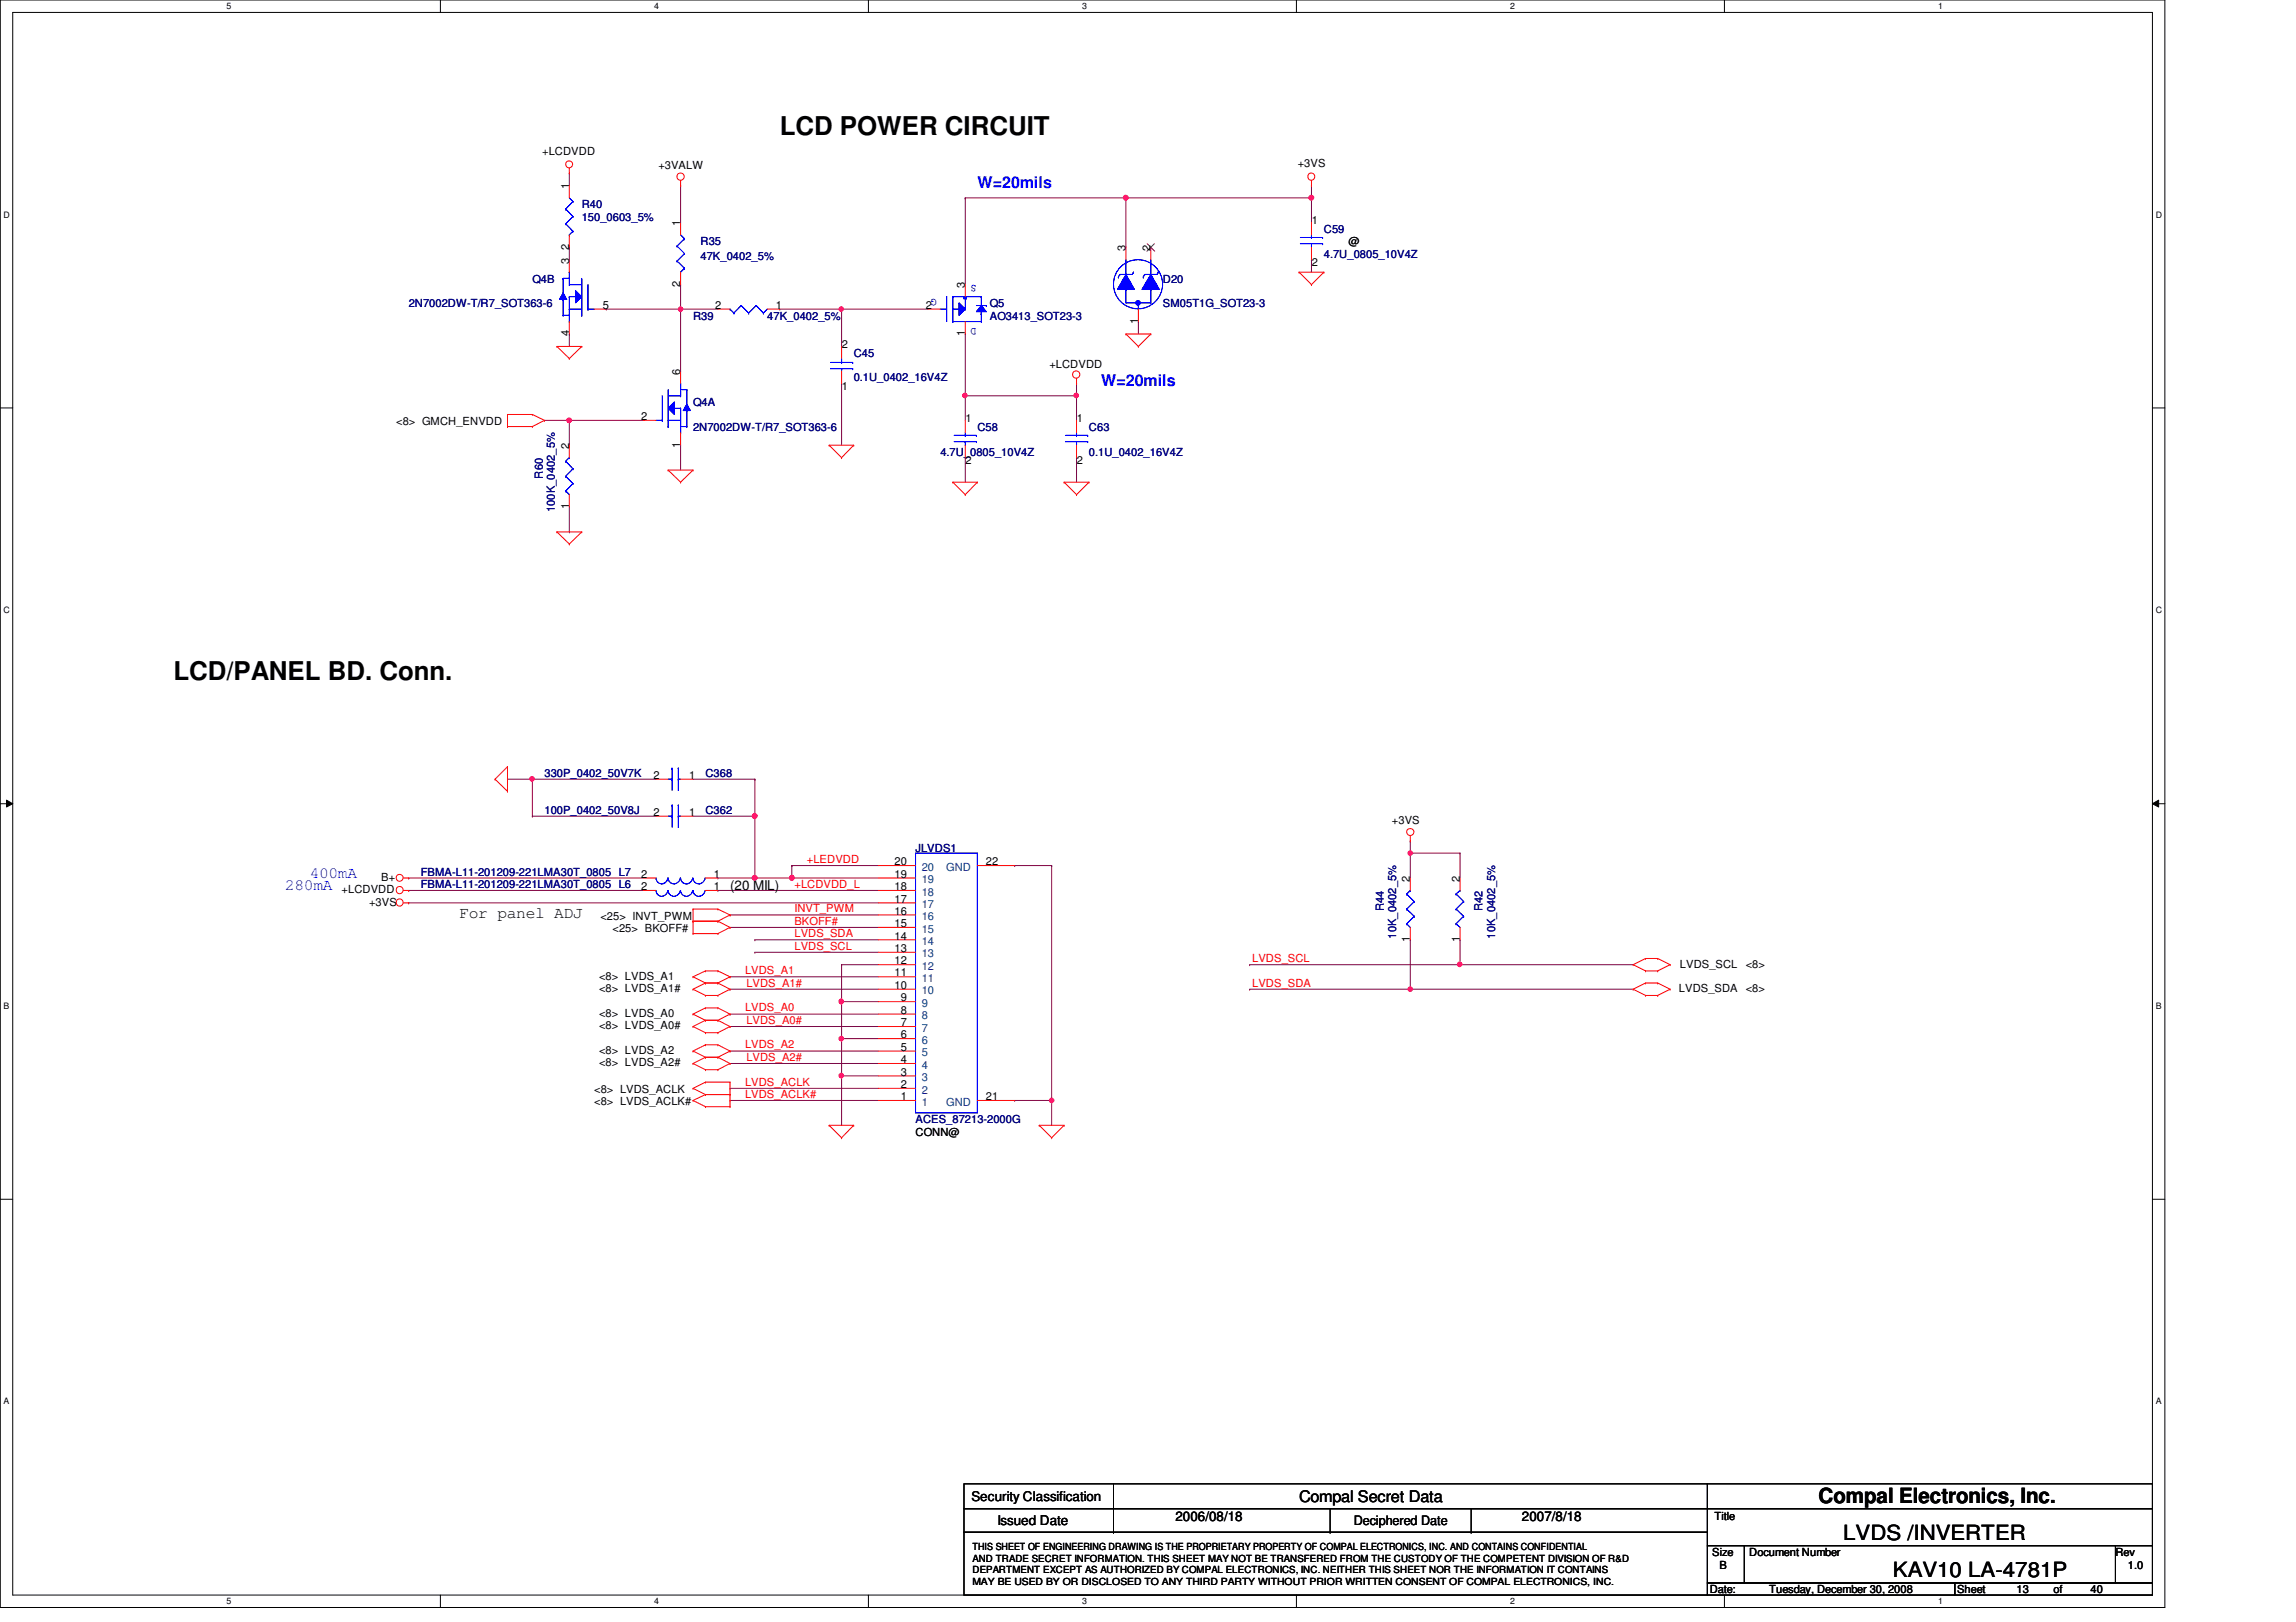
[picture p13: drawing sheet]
<svg xmlns="http://www.w3.org/2000/svg" width="297mm" height="210mm" viewBox="0 0 297 210" stroke-linecap="round" stroke-linejoin="round" font-family="sans-serif">
<defs><g id="words">
<g font-size="3.3">
<text x="100.9" y="17.5">LCD POWER CIRCUIT</text>
<text x="22.4" y="88">LCD/PANEL BD. Conn.</text>
</g>
<g font-size="2.7">
<text x="235.3" y="194.6">Compal Electronics, Inc.</text>
<text x="238.5" y="199.3">LVDS /INVERTER</text>
<text x="244.9" y="204.1">KAV10 LA-4781P</text>
</g>
<g font-size="2.1" fill="#00f">
<text x="126.4" y="24.3">W=20mils</text>
<text x="142.4" y="49.9">W=20mils</text>
<text x="40" y="113.6">400mA</text>
<text x="36.9" y="115.2">280mA</text>
</g>
<g font-size="2.1">
<text x="59.4" y="118.7">For panel ADJ</text>
<text x="168.1" y="194.4">Compal Secret Data</text>
</g>
<g font-size="1.7">
<text x="94.4" y="115.2">(20 MIL)</text>
<text x="125.7" y="194.3">Security Classification</text>
<text x="129" y="197.3">Issued Date</text>
<text x="152.1" y="196.8">2006/08/18</text>
<text x="175.1" y="197.4">Deciphered Date</text>
<text x="196.9" y="196.8">2007/8/18</text>
</g>
<g font-size="1.4">
<text x="70.1" y="20.1">+LCDVDD</text>
<text x="85.2" y="21.8">+3VALW</text>
<text x="167.9" y="21.7">+3VS</text>
<text x="73.6" y="24.5" transform="rotate(-90 73.6 24.5)">1</text>
<text x="88" y="29.3" transform="rotate(-90 88 29.3)">1</text>
<text x="169.7" y="29">1</text>
<text x="73.6" y="34.1" transform="rotate(-90 73.6 34.1)">3</text>
<text x="73.6" y="32.3" transform="rotate(-90 73.6 32.3)">2</text>
<text x="145.6" y="32.5" transform="rotate(-90 145.6 32.5)">3</text>
<text x="148.8" y="32.5" transform="rotate(-90 148.8 32.5)">2</text>
<text x="169.7" y="34.5">2</text>
<text x="174.5" y="31.7">@</text>
<text x="78" y="40">5</text>
<text x="88" y="37.1" transform="rotate(-90 88 37.1)">2</text>
<text x="92.5" y="40">2</text>
<text x="100.4" y="40">1</text>
<text x="119.8" y="40">2</text>
<text x="124.8" y="37.3" transform="rotate(-90 124.8 37.3)">3</text>
<text x="147.2" y="41.9" transform="rotate(-90 147.2 41.9)">1</text>
<text x="73.6" y="43.5" transform="rotate(-90 73.6 43.5)">4</text>
<text x="108.9" y="45">2</text>
<text x="124.8" y="43.5" transform="rotate(-90 124.8 43.5)">1</text>
<text x="135.8" y="47.6">+LCDVDD</text>
<text x="88" y="48.5" transform="rotate(-90 88 48.5)">6</text>
<text x="108.9" y="50.5">1</text>
<text x="51.3" y="55">&lt;8&gt; GMCH_ENVDD</text>
<text x="73.6" y="58.1" transform="rotate(-90 73.6 58.1)">2</text>
<text x="83" y="54.4">2</text>
<text x="88" y="57.9" transform="rotate(-90 88 57.9)">1</text>
<text x="124.9" y="54.6">1</text>
<text x="139.3" y="54.6">1</text>
<text x="73.6" y="65.9" transform="rotate(-90 73.6 65.9)">1</text>
<text x="124.9" y="60.1">2</text>
<text x="139.3" y="60.1">2</text>
<text x="84.5" y="100.8">2</text>
<text x="89.2" y="100.8">1</text>
<text x="84.5" y="105.6">2</text>
<text x="89.2" y="105.6">1</text>
<text x="180.1" y="106.6">+3VS</text>
<text x="83" y="113.6">2</text>
<text x="92.4" y="113.6">1</text>
<text x="115.7" y="113.6">19</text>
<text x="115.7" y="112">20</text>
<text x="127.5" y="112">22</text>
<text x="44.2" y="115.6">+LCDVDD</text>
<text x="47.7" y="117.2">+3VS</text>
<text x="49.3" y="114">B+</text>
<text x="77.7" y="119">&lt;25&gt; INVT_PWM</text>
<text x="83" y="115.2">2</text>
<text x="92.4" y="115.2">1</text>
<text x="115.7" y="120">15</text>
<text x="115.7" y="118.4">16</text>
<text x="115.7" y="116.8">17</text>
<text x="115.7" y="115.2">18</text>
<text x="182.4" y="114.1" transform="rotate(-90 182.4 114.1)">2</text>
<text x="188.8" y="114.1" transform="rotate(-90 188.8 114.1)">2</text>
<text x="79.2" y="120.6">&lt;25&gt; BKOFF#</text>
<text x="115.7" y="124.8">12</text>
<text x="115.7" y="123.2">13</text>
<text x="115.7" y="121.6">14</text>
<text x="182.4" y="121.9" transform="rotate(-90 182.4 121.9)">1</text>
<text x="188.8" y="121.9" transform="rotate(-90 188.8 121.9)">1</text>
<text x="217.3" y="125.2">LVDS_SCL</text>
<text x="225.8" y="125.2">&lt;8&gt;</text>
<text x="77.5" y="131.6">&lt;8&gt; LVDS_A0</text>
<text x="77.5" y="126.8">&lt;8&gt; LVDS_A1</text>
<text x="77.5" y="128.4">&lt;8&gt; LVDS_A1#</text>
<text x="115.7" y="128">10</text>
<text x="115.7" y="126.4">11</text>
<text x="116.5" y="131.2">8</text>
<text x="116.5" y="129.6">9</text>
<text x="217.2" y="128.4">LVDS_SDA</text>
<text x="225.8" y="128.4">&lt;8&gt;</text>
<text x="77.5" y="133.2">&lt;8&gt; LVDS_A0#</text>
<text x="77.5" y="136.4">&lt;8&gt; LVDS_A2</text>
<text x="116.5" y="137.6">4</text>
<text x="116.5" y="136">5</text>
<text x="116.5" y="134.4">6</text>
<text x="116.5" y="132.8">7</text>
<text x="76.9" y="143">&lt;8&gt; LVDS_ACLK#</text>
<text x="76.9" y="141.4">&lt;8&gt; LVDS_ACLK</text>
<text x="77.5" y="138">&lt;8&gt; LVDS_A2#</text>
<text x="116.5" y="142.4">1</text>
<text x="116.5" y="140.8">2</text>
<text x="116.5" y="139.2">3</text>
<text x="127.5" y="142.4">21</text>
<text x="118.4" y="147">CONN@</text>
<text x="221.8" y="196.8">Title</text>
<text x="221.5" y="201.4">Size</text>
<text x="222.5" y="203">B</text>
<text x="226.3" y="201.4">Document Number</text>
<text x="273.7" y="201.4">Rev</text>
<text x="275.3" y="203">1.0</text>
<text x="221.2" y="206.2">Date:</text>
<text x="228.9" y="206.2">Tuesday, December 30, 2008</text>
<text x="253.2" y="206.2">Sheet</text>
<text x="260.9" y="206.2">13</text>
<text x="265.7" y="206.2">of</text>
<text x="270.5" y="206.2">40</text>
</g>
<g font-size="1.4" fill="#000080">
<text x="75.3" y="27">R40</text>
<text x="75.3" y="28.6">150_0603_5%</text>
<text x="90.6" y="31.7">R35</text>
<text x="90.6" y="33.7">47K_0402_5%</text>
<text x="171.3" y="30.2">C59</text>
<text x="171.3" y="33.4">4.7U_0805_10V4Z</text>
<text x="52.9" y="39.8">2N7002DW-T/R7_SOT363-6</text>
<text x="68.9" y="36.6">Q4B</text>
<text x="89.7" y="41.4">R39</text>
<text x="99.3" y="41.4">47K_0402_5%</text>
<text x="128.1" y="39.8">Q5</text>
<text x="128.1" y="41.4">AO3413_SOT23-3</text>
<text x="150.4" y="36.6">D20</text>
<text x="150.4" y="39.8">SM05T1G_SOT23-3</text>
<text x="110.4" y="46.2">C45</text>
<text x="89.7" y="52.6">Q4A</text>
<text x="110.4" y="49.4">0.1U_0402_16V4Z</text>
<text x="89.7" y="55.8">2N7002DW-T/R7_SOT363-6</text>
<text x="121.7" y="59">4.7U_0805_10V4Z</text>
<text x="126.4" y="55.8">C58</text>
<text x="140.9" y="55.8">C63</text>
<text x="140.9" y="59">0.1U_0402_16V4Z</text>
<text x="70.2" y="61.9" transform="rotate(-90 70.2 61.9)">R60</text>
<text x="71.8" y="66.3" transform="rotate(-90 71.8 66.3)">100K_0402_5%</text>
<text x="70.4" y="100.6">330P_0402_50V7K</text>
<text x="91.3" y="100.6">C368</text>
<text x="70.4" y="105.4">100P_0402_50V8J</text>
<text x="91.3" y="105.4">C362</text>
<text x="54.4" y="113.4">FBMA-L11-201209-221LMA30T_0805 L7</text>
<text x="118.4" y="110.2">JLVDS1</text>
<text x="54.4" y="115">FBMA-L11-201209-221LMA30T_0805 L6</text>
<text x="179" y="117.9" transform="rotate(-90 179 117.9)">R44</text>
<text x="191.8" y="117.9" transform="rotate(-90 191.8 117.9)">R42</text>
<text x="180.6" y="121.5" transform="rotate(-90 180.6 121.5)">10K_0402_5%</text>
<text x="193.4" y="121.5" transform="rotate(-90 193.4 121.5)">10K_0402_5%</text>
<text x="118.4" y="145.4">ACES_87213-2000G</text>
</g>
<g font-size="1.4" fill="#00f">
<text x="121.2" y="38.7" transform="rotate(180 121.2 38.7)">G</text>
<text x="126.3" y="36.9" transform="rotate(180 126.3 36.9)">S</text>
<text x="126.3" y="42.5" transform="rotate(180 126.3 42.5)">D</text>
</g>
<g font-size="1.4" fill="#f00">
<text x="104.4" y="111.7">+LEDVDD</text>
<text x="102.8" y="114.9">+LCDVDD_L</text>
<text x="102.8" y="118.1">INVT_PWM</text>
<text x="102.8" y="119.7">BKOFF#</text>
<text x="102.8" y="121.3">LVDS_SDA</text>
<text x="102.8" y="122.9">LVDS_SCL</text>
<text x="162" y="124.5">LVDS_SCL</text>
<text x="96.4" y="130.9">LVDS_A0</text>
<text x="96.4" y="126.1">LVDS_A1</text>
<text x="96.6" y="127.7">LVDS_A1#</text>
<text x="162" y="127.7">LVDS_SDA</text>
<text x="96.4" y="135.7">LVDS_A2</text>
<text x="96.6" y="132.5">LVDS_A0#</text>
<text x="96.6" y="137.3">LVDS_A2#</text>
<text x="96.4" y="140.5">LVDS_ACLK</text>
<text x="96.4" y="142.1">LVDS_ACLK#</text>
</g>
<g font-size="1.4" fill="#004080">
<text x="119.2" y="112.7">20</text>
<text x="122.4" y="112.7">GND</text>
<text x="119.2" y="119.1">16</text>
<text x="119.2" y="117.5">17</text>
<text x="119.2" y="115.9">18</text>
<text x="119.2" y="114.3">19</text>
<text x="119.2" y="125.5">12</text>
<text x="119.2" y="123.9">13</text>
<text x="119.2" y="122.3">14</text>
<text x="119.2" y="120.7">15</text>
<text x="119.2" y="131.9">8</text>
<text x="119.2" y="130.3">9</text>
<text x="119.2" y="128.7">10</text>
<text x="119.2" y="127.1">11</text>
<text x="119.2" y="136.7">5</text>
<text x="119.2" y="135.1">6</text>
<text x="119.2" y="133.5">7</text>
<text x="119.2" y="143.1">1</text>
<text x="119.2" y="141.5">2</text>
<text x="119.2" y="139.9">3</text>
<text x="119.2" y="138.3">4</text>
<text x="122.4" y="143.1">GND</text>
</g>
<g font-size="1.3">
<text x="125.8" y="203.6">DEPARTMENT EXCEPT AS AUTHORIZED BY COMPAL ELECTRONICS, INC. NEITHER THIS SHEET NOR THE INFORMATION IT CONTAINS</text>
<text x="125.8" y="200.6">THIS SHEET OF ENGINEERING DRAWING IS THE PROPRIETARY PROPERTY OF COMPAL ELECTRONICS, INC. AND CONTAINS CONFIDENTIAL</text>
<text x="125.8" y="202.1">AND TRADE SECRET INFORMATION. THIS SHEET MAY NOT BE TRANSFERED FROM THE CUSTODY OF THE COMPETENT DIVISION OF R&amp;D</text>
<text x="125.8" y="205.1">MAY BE USED BY OR DISCLOSED TO ANY THIRD PARTY WITHOUT PRIOR WRITTEN CONSENT OF COMPAL ELECTRONICS, INC.</text>
</g>
<g font-size="1.1">
<text x="29.3" y="1.1">5</text>
<text x="84.6" y="1.1">4</text>
<text x="140" y="1.1">3</text>
<text x="195.4" y="1.1">2</text>
<text x="250.7" y="1.1">1</text>
<text x=".5" y="28.2">D</text>
<text x="278.9" y="28.2">D</text>
<text x=".5" y="79.3">C</text>
<text x="278.9" y="79.3">C</text>
<text x=".5" y="130.6">B</text>
<text x="278.9" y="130.6">B</text>
<text x=".5" y="181.7">A</text>
<text x="278.9" y="181.7">A</text>
<text x="29.3" y="207.6">5</text>
<text x="84.6" y="207.6">4</text>
<text x="140" y="207.6">3</text>
<text x="195.4" y="207.6">2</text>
<text x="250.7" y="207.6">1</text>
</g>
</g></defs>
<path d="M0 0h280.1v208h-280.1zM1.6 1.6h276.9v204.8h-276.9z" fill="none" stroke="#000" stroke-width=".13"/>
<g fill="#fff">
<path d="M29.3 .2h.6v1.2h-.6z"/>
<path d="M29.3 206.6h.6v1.2h-.6z"/>
</g>
<path d="M57 0v1.6M57 206.4v1.6" fill="none" stroke="#000" stroke-width=".13"/>
<g fill="#fff">
<path d="M84.6 .2h.6v1.2h-.6z"/>
<path d="M84.6 206.6h.6v1.2h-.6z"/>
</g>
<path d="M112.3 0v1.6M112.3 206.4v1.6" fill="none" stroke="#000" stroke-width=".13"/>
<g fill="#fff">
<path d="M140 .2h.6v1.2h-.6z"/>
<path d="M140 206.6h.6v1.2h-.6z"/>
</g>
<path d="M167.7 0v1.6M167.7 206.4v1.6" fill="none" stroke="#000" stroke-width=".13"/>
<g fill="#fff">
<path d="M195.4 .2h.6v1.2h-.6z"/>
<path d="M195.4 206.6h.6v1.2h-.6z"/>
</g>
<path d="M223.1 0v1.6M223.1 206.4v1.6" fill="none" stroke="#000" stroke-width=".13"/>
<g fill="#fff">
<path d="M250.7 .2h.6v1.2h-.6z"/>
<path d="M250.7 206.6h.6v1.2h-.6z"/>
<path d="M.5 27.2h.7v1.2h-.7z"/>
<path d="M278.9 27.2h.8v1.2h-.8z"/>
<path d="M.5 78.4h.7v1.1h-.7z"/>
<path d="M278.9 78.4h.8v1.1h-.8z"/>
</g>
<path d="M0 52.8h1.6M278.5 52.8h1.6" fill="none" stroke="#000" stroke-width=".13"/>
<g fill="#fff">
<path d="M.5 129.6h.7v1.2h-.7z"/>
<path d="M278.9 129.6h.7v1.2h-.7z"/>
</g>
<path d="M0 104h1.6M.8 103.5l.8 .5-.8 .4zM278.5 104l.8-.5v.9zM278.5 104h1.6" fill="none" stroke="#000" stroke-width=".13"/>
<path d="M.8 103.5l.8 .5-.8 .4zM278.5 104l.8-.5v.9z" fill="#000"/>
<g fill="#fff">
<path d="M.5 180.8h.7v1.1h-.7z"/>
<path d="M278.9 180.8h.7v1.1h-.7z"/>
</g>
<path d="M0 155.2h1.6M278.5 155.2h1.6" fill="none" stroke="#000" stroke-width=".13"/>
<path d="M188.9 110.4h.1M188.9 110.4v3.2M182.5 121.6h.1M182.5 121.6v6.4" fill="none" stroke="#800040" stroke-width=".13"/>
<circle cx="182.5" cy="128" r=".3" fill="#f0f"/>
<circle cx="182.5" cy="128" r=".3" fill="none" stroke="#f0f" stroke-width=".13"/>
<path d="M182.5 108.8h.1M182.5 108.8v1.6M182.5 128h.1M182.5 128h28.8M188.9 121.6h.1M188.9 124.8h.1M188.9 121.6v3.2M188.9 124.8h22.4" fill="none" stroke="#800040" stroke-width=".13"/>
<circle cx="188.8" cy="124.8" r=".3" fill="#f0f"/>
<circle cx="188.8" cy="124.8" r=".3" fill="none" stroke="#f0f" stroke-width=".13"/>
<g fill="none" stroke="#800040" stroke-width=".13">
<path d="M88 36.8h.1M88 36.8v3.2h-9.6M124.9 25.6h.1M124.9 25.6v11.2M145.7 25.6h.1M145.7 25.6h24M169.7 33.6h.1M169.7 33.6v1.6M73.7 43.2h.1M73.7 43.2v1.6M78.4 40h.1M139.3 51.2h.1"/>
<path d="M139.3 51.2v3.2M182.5 110.4h.1M182.5 110.4v3.2M161.7 128h.1M161.7 124.8h.1M161.7 128h20.8M161.7 124.8h27.2"/>
</g>
<circle cx="182.5" cy="110.4" r=".3" fill="#f0f"/>
<circle cx="182.5" cy="110.4" r=".3" fill="none" stroke="#f0f" stroke-width=".13"/>
<g fill="none" stroke="#800040" stroke-width=".13">
<path d="M73.7 22.4h.1M73.7 22.4v1.6M88 24h.1M88 24v4.8M88 57.6h.1M88 40h.1M88 57.6v3.2M88 40h4.9M100.9 40h.1M100.9 40h8M124.9 43.2h.1M124.9 59.2h.1"/>
<path d="M124.9 43.2v8M124.9 59.2v3.2M139.3 49.6h.1M139.3 59.2h.1M139.3 49.6v1.6M139.3 59.2v3.2"/>
</g>
<circle cx="88.1" cy="40" r=".3" fill="#f0f"/>
<circle cx="88.1" cy="40" r=".3" fill="none" stroke="#f0f" stroke-width=".13"/>
<path d="M73.7 32h.1M73.7 32v1.6M88 40h.1M88 40v8M108.9 40h.1M108.9 49.6h.1M108.9 40v4.8M108.9 49.6v8M124.9 51.2h.1M124.9 51.2h14.4M182.5 110.4h.1M182.5 110.4h6.4" fill="none" stroke="#800040" stroke-width=".13"/>
<circle cx="139.2" cy="51.2" r=".3" fill="#f0f"/>
<circle cx="139.2" cy="51.2" r=".3" fill="none" stroke="#f0f" stroke-width=".13"/>
<circle cx="124.8" cy="51.2" r=".3" fill="#f0f"/>
<circle cx="124.8" cy="51.2" r=".3" fill="none" stroke="#f0f" stroke-width=".13"/>
<path d="M169.7 25.6h.1M169.7 25.6v3.2M124.9 51.2h.1M124.9 51.2v3.2" fill="none" stroke="#800040" stroke-width=".13"/>
<circle cx="169.6" cy="25.6" r=".32" fill="#f0f"/>
<circle cx="169.6" cy="25.6" r=".32" fill="none" stroke="#f0f" stroke-width=".13"/>
<path d="M108.9 40h.1M108.9 40h11.2" fill="none" stroke="#800040" stroke-width=".13"/>
<circle cx="108.8" cy="40" r=".3" fill="#f0f"/>
<circle cx="108.8" cy="40" r=".3" fill="none" stroke="#f0f" stroke-width=".13"/>
<path d="M136.1 142.4h.1M136.1 142.4v3.2" fill="none" stroke="#800040" stroke-width=".13"/>
<circle cx="136.1" cy="142.4" r=".3" fill="#f0f"/>
<circle cx="136.1" cy="142.4" r=".3" fill="none" stroke="#f0f" stroke-width=".13"/>
<path d="M97.7 113.6h.1M97.7 113.6h4.7M131.3 112h.1M131.3 112h4.8M131.3 142.4h.1M131.3 142.4h4.8" fill="none" stroke="#800040" stroke-width=".13"/>
<circle cx="102.4" cy="113.6" r=".31" fill="#f0f"/>
<circle cx="102.4" cy="113.6" r=".31" fill="none" stroke="#f0f" stroke-width=".13"/>
<circle cx="97.6" cy="113.6" r=".32" fill="#f0f"/>
<circle cx="97.6" cy="113.6" r=".32" fill="none" stroke="#f0f" stroke-width=".13"/>
<path d="M52.9 113.6h.1M52.9 113.6h30.4M102.4 113.6h.1M102.4 113.6h11.3" fill="none" stroke="#800040" stroke-width=".13"/>
<circle cx="102.4" cy="113.6" r=".31" fill="#f0f"/>
<circle cx="102.4" cy="113.6" r=".31" fill="none" stroke="#f0f" stroke-width=".13"/>
<g fill="none" stroke="#800040" stroke-width=".13">
<path d="M52.9 116.8h.1M52.9 115.2h.1M52.9 116.8h60.8M52.9 115.2h30.4M92.9 115.2h.1M92.9 115.2h20.8M94.4 118.4h.1M94.4 118.4h19.3M102.4 112h.1M102.4 112v1.6M102.4 112h11.3M94.4 120h.1"/>
<path d="M94.4 120h19.3M108.9 139.2h.1M108.9 139.2v6.4"/>
</g>
<circle cx="108.8" cy="139.2" r=".3" fill="#f0f"/>
<circle cx="108.8" cy="139.2" r=".3" fill="none" stroke="#f0f" stroke-width=".13"/>
<path d="M97.7 121.6h.1M97.7 123.2h.1M97.7 121.6h16M97.7 123.2h16M108.9 124.8h.1M108.9 129.6h.1M108.9 134.4h.1M108.9 124.8h4.8M108.9 129.6h4.8M108.9 124.8v9.6M108.9 134.4h4.8" fill="none" stroke="#800040" stroke-width=".13"/>
<circle cx="108.8" cy="129.6" r=".31" fill="#f0f"/>
<circle cx="108.8" cy="129.6" r=".31" fill="none" stroke="#f0f" stroke-width=".13"/>
<path d="M108.9 139.2h.1M108.9 134.4h.1M108.9 139.2h4.8M108.9 134.4v4.8" fill="none" stroke="#800040" stroke-width=".13"/>
<circle cx="108.8" cy="134.4" r=".3" fill="#f0f"/>
<circle cx="108.8" cy="134.4" r=".3" fill="none" stroke="#f0f" stroke-width=".13"/>
<path d="M73.7 54.4h.1M73.7 54.4h9.6M136.1 112h.1M136.1 112v30.4" fill="none" stroke="#800040" stroke-width=".13"/>
<circle cx="73.6" cy="54.4" r=".31" fill="#f0f"/>
<circle cx="73.6" cy="54.4" r=".31" fill="none" stroke="#f0f" stroke-width=".13"/>
<g fill="none" stroke="#800040" stroke-width=".13">
<path d="M68.9 100.8h.1M68.9 100.8h16M94.4 132.8h.1M94.4 131.2h.1M94.4 136h.1M94.4 137.6h.1M94.4 128h.1M94.4 126.4h.1M94.4 132.8h19.3M94.4 131.2h19.3M94.4 136h19.3M94.4 137.6h19.3"/>
<path d="M94.4 128h19.3M94.4 126.4h19.3M94.4 140.8h.1M94.4 142.4h.1M94.4 140.8h19.3M94.4 142.4h19.3"/>
</g>
<circle cx="68.8" cy="100.8" r=".3" fill="#f0f"/>
<circle cx="68.8" cy="100.8" r=".3" fill="none" stroke="#f0f" stroke-width=".13"/>
<path d="M65.7 100.8h.1M65.7 100.8h3.2M68.9 100.8h.1M68.9 105.6h.1M68.9 100.8v4.8M68.9 105.6h16M89.7 100.8h8M92.9 113.6h.1M97.7 100.8h.1M97.7 105.6h.1M97.7 105.6v8h-4.8" fill="none" stroke="#800040" stroke-width=".13"/>
<circle cx="97.6" cy="105.6" r=".32" fill="#f0f"/>
<circle cx="97.6" cy="105.6" r=".32" fill="none" stroke="#f0f" stroke-width=".13"/>
<g fill="none" stroke="#800040" stroke-width=".13">
<path d="M124.9 25.6h.1M124.9 25.6h20.8M145.7 25.6h.1M145.7 25.6v6.4M70.4 54.4h.1M70.4 54.4h3.3v3.2M73.7 57.6h.1M147.3 41.6h.1M147.3 41.6v1.6M73.7 68.8h.1M73.7 65.6v3.2M89.7 105.6h8"/>
<path d="M97.7 105.6h.1M97.7 100.8h.1M97.7 100.8v4.8"/>
</g>
<circle cx="145.6" cy="25.6" r=".32" fill="#f0f"/>
<circle cx="145.6" cy="25.6" r=".32" fill="none" stroke="#f0f" stroke-width=".13"/>
<path d="M169.7 24h.1M169.7 24v1.6" fill="none" stroke="#800040" stroke-width=".13"/>
<g fill="none" stroke="#f00" stroke-width=".13">
<path d="M73.7 22.4h.1M73.7 21.8v.6M88 24h.1M88 23.4v.6M168.1 35.2h.1M168.1 35.2h3.2M168.1 35.2l1.6 1.6M169.7 24h.1M169.7 36.8h.1M169.7 23.4v.6M169.7 28.8v1.6M169.7 32v1.6"/>
<path d="M171.3 35.2h.1M171.3 35.2l-1.6 1.6M65.7 55.2h.1M65.7 53.6h.1M65.7 53.6h3.2M65.7 55.2h3.2M65.7 53.6v1.6M68.9 53.6h.1M68.9 55.2h.1M68.9 53.6l1.5 .8M70.4 54.4h.1M70.4 54.4l-1.5 .8"/>
<path d="M72 44.8h.1M72 44.8h3.3M72 44.8l1.7 1.6M73.7 46.4h.1M73.7 57.6v1.6M75.3 44.8h.1M75.3 44.8l-1.6 1.6M107.3 57.6h.1M107.3 57.6h3.1M107.3 57.6l1.6 1.6M108.9 59.2h.1M108.9 44.8v1.6"/>
<path d="M108.9 48v1.6M110.4 57.6h.1M110.4 57.6l-1.5 1.6M139.3 49.6h.1M139.3 49v.6M139.3 54.4v1.6M139.3 57.6v1.6M145.7 43.2h.1M145.7 43.2h3.2M145.7 43.2l1.6 1.6M147.3 44.8h.1M148.9 43.2h.1"/>
<path d="M148.9 43.2l-1.6 1.6M72 68.8h.1M72 68.8h3.3M72 68.8l1.7 1.6M73.7 70.4h.1M73.7 64v1.6M75.3 68.8h.1M75.3 68.8l-1.6 1.6M86.4 60.8h.1M86.4 60.8h3.3M86.4 60.8l1.6 1.6M88 62.4h.1"/>
<path d="M89.7 60.8h.1M89.7 60.8l-1.7 1.6M123.3 62.4h.1M123.3 62.4h3.1M123.3 62.4l1.6 1.6M124.9 64h.1M126.4 62.4h.1M126.4 62.4l-1.5 1.6M137.7 62.4h.1M137.7 62.4h3.2M137.7 62.4l1.6 1.6M139.3 64h.1"/>
<path d="M140.9 62.4h.1M140.9 62.4l-1.6 1.6M65.7 99.2h.1M65.7 99.2v3.2M65.7 99.2l-1.7 1.6M52.2 116.8h.7M52.2 113.6h.7M52.2 115.2h.7M52.9 116.8h.1M52.9 113.6h.1M52.9 115.2h.1M64 100.8h.1"/>
<path d="M64 100.8l1.7 1.6M65.7 102.4h.1M89.7 119.2h.1M89.7 117.6h.1M89.7 117.6h3.2M89.7 119.2h3.2M89.7 117.6v3.2M92.9 117.6h.1M92.9 119.2h.1M92.9 117.6l1.5 .8M92.9 119.2l1.5 .8M94.4 118.4h.1"/>
<path d="M94.4 118.4l-1.5 .8M182.5 108.8h.1M182.5 108.2v.6M182.5 113.6v1.6M89.7 120.8h.1M89.7 132.8h.1M89.7 131.2h.1M89.7 137.6h.1M89.7 136h.1M89.7 126.4h.1M89.7 128h.1M89.7 120.8h3.2"/>
<path d="M89.7 132.8l1.6 .8M89.7 131.2l1.6 .8M89.7 137.6l1.6 .8M89.7 136l1.6 .8M89.7 126.4l1.6 .8M89.7 128l1.6 .8M91.3 132h.1M91.3 133.6h.1M91.3 130.4h.1M91.3 136.8h.1M91.3 138.4h.1M91.3 135.2h.1"/>
<path d="M91.3 125.6h.1M91.3 127.2h.1M91.3 128.8h.1M91.3 125.6h1.6M91.3 127.2h1.6M91.3 128.8h1.6M91.3 132l-1.6 .8M91.3 132h1.6M91.3 133.6h1.6M91.3 130.4l-1.6 .8M91.3 130.4h1.6M91.3 136.8l-1.6 .8"/>
<path d="M91.3 136.8h1.6M91.3 138.4h1.6M91.3 135.2l-1.6 .8M91.3 135.2h1.6M91.3 125.6l-1.6 .8M91.3 127.2l-1.6 .8M92.9 120.8h.1M92.9 132h.1M92.9 133.6h.1M92.9 130.4h.1M92.9 136.8h.1M92.9 138.4h.1"/>
<path d="M92.9 135.2h.1M92.9 125.6h.1M92.9 127.2h.1M92.9 128.8h.1M92.9 132l1.5 .8M92.9 130.4l1.5 .8M92.9 136.8l1.5 .8M92.9 135.2l1.5 .8M92.9 125.6l1.5 .8M92.9 127.2l1.5 .8M94.4 120h.1M94.4 132.8h.1"/>
<path d="M94.4 131.2h.1M94.4 137.6h.1M94.4 136h.1M94.4 126.4h.1M94.4 128h.1M94.4 120l-1.5 .8M94.4 132.8l-1.5 .8M94.4 131.2l-1.5 .8M94.4 137.6l-1.5 .8M94.4 136l-1.5 .8M94.4 126.4l-1.5 .8M94.4 128l-1.5 .8"/>
<path d="M182.5 120v1.6M211.3 124.8h.1M211.3 128h.1M211.3 124.8l1.6 .8M211.3 128l1.6 .8M212.9 124h.1M212.9 125.6h.1M212.9 127.2h.1M212.9 128.8h.1M212.9 124h1.6M212.9 124l-1.6 .8M212.9 125.6h1.6"/>
<path d="M212.9 127.2h1.6M212.9 127.2l-1.6 .8M212.9 128.8h1.6M214.5 124h.1M214.5 125.6h.1M214.5 127.2h.1M214.5 128.8h.1M214.5 124l1.6 .8M214.5 127.2l1.6 .8M216.1 124.8h.1M216.1 128h.1M216.1 124.8l-1.6 .8"/>
<path d="M216.1 128l-1.6 .8M89.7 142.4h.1M89.7 140.8h.1M89.7 142.4l1.6 .8M89.7 140.8l1.6 .8M91.3 141.6h.1M91.3 143.2h.1M91.3 140h.1M91.3 141.6h3.1M91.3 141.6l-1.6 .8M91.3 143.2h3.1M91.3 140h3.1"/>
<path d="M91.3 140l-1.6 .8M94.4 143.2h.1M94.4 141.6h.1M94.4 140h.1M94.4 140v3.2M107.3 145.6h.1M107.3 145.6h3.1M107.3 145.6l1.6 1.6M108.9 147.2h.1M110.4 145.6h.1M110.4 145.6l-1.5 1.6M134.4 145.6h.1"/>
<path d="M134.4 145.6h3.3M134.4 145.6l1.7 1.6M136.1 147.2h.1M137.7 145.6h.1M137.7 145.6l-1.6 1.6"/>
<circle cx="73.6" cy="21.3" r=".45"/>
<circle cx="88" cy="22.9" r=".47"/>
<circle cx="169.6" cy="22.9" r=".46"/>
<circle cx="139.2" cy="48.5" r=".47"/>
<circle cx="51.7" cy="115.2" r=".46"/>
<circle cx="51.7" cy="116.8" r=".46"/>
<circle cx="51.7" cy="113.6" r=".45"/>
<circle cx="182.5" cy="107.7" r=".46"/>
</g>
<g fill="none" stroke="#000" stroke-width=".13">
<path d="M124.7 192h96.2v3.2h-96.2zM124.7 195.2h96.2v3.1h-96.2zM124.7 198.3h96.2v8.1h-96.2zM144.1 195.2h.1M144.1 198.3h.1M144.1 192v6.3M172.1 198.3h.1M172.1 195.2v3.1M190.3 198.3h.1M190.3 195.2v3.1M220.9 192h57.6v3.2h-57.6zM220.9 195.2h57.6v4.8h-57.6z"/>
<path d="M220.9 200h4.8v4.9h-4.8zM220.9 204.9h32v1.5h-32zM225.7 200h48v4.9h-48zM252.9 204.9h25.6v1.5h-25.6zM273.7 200h4.8v4.9h-4.8z"/>
</g>
<g fill="none" stroke="#00f" stroke-width=".13">
<path d="M168.2 31.5h2.9M168.2 30.7h2.9M169.7 30.7h.1M169.7 31.5h.1M169.7 30.4v.3M169.7 31.5v.5M171.1 31.5h.1M171.1 30.7h.1M73.2 59.7h.1M73.2 59.7l.9 1M73.7 59.2h.1M73.7 59.2l-.5 .5"/>
<path d="M107.4 46.9h2.9M107.4 47.7h2.9M108.9 47.7h.1M108.9 46.9h.1M108.9 46.4v.5M108.9 47.7v.3M110.3 46.9h.1M110.3 47.7h.1M137.8 57.1h2.9M137.8 56.3h2.9M139.3 56.3h.1M139.3 57.1h.1"/>
<path d="M139.3 56v.3M139.3 57.1v.5M140.7 57.1h.1M140.7 56.3h.1M73.2 63.5h.1M73.2 61.6h.1M73.2 63.5l.5 .5M73.2 61.6l.9 1M74.1 62.6h.1M74.1 60.7h.1M74.1 62.6l-.9 .9M74.1 60.7l-.9 .9"/>
<path d="M182 119.5h.1M182 117.6h.1M182 115.7h.1M182 119.5l.5 .5M182 117.6l1 1M182 115.7l1 1M182.5 115.2h.1M182.5 115.2l-.5 .5M183 118.6h.1M183 116.7h.1M183 118.6l-1 .9M183 116.7l-1 .9"/>
</g>
<path d="M145.7 35.5l1.1 2h-2.2z" fill="#00f"/>
<path d="M145.7 35.5l1.1 2h-2.2z" fill="none" stroke="#00f" stroke-width=".13"/>
<path d="M148.9 35.5l1.1 2h-2.3z" fill="#00f"/>
<g fill="none" stroke="#00f" stroke-width=".13">
<path d="M144.7 35.9h.1M144.9 35.5h.1M144.9 35.5l-.2 .4M145.7 35.5h.1M145.7 37.5h.1M145.7 33.6v1.9M145.7 37.5v1.7h3.2M146.6 35.2h.1M146.6 35.2l-.1 .3h-1.6M147.3 39.2h.1M147.3 39.2v.8M147.9 35.9h.1"/>
<path d="M148.1 35.5h.1M148.1 35.5l-.2 .4M148.9 35.5l1.1 2h-2.3zM148.9 35.5h.1M148.9 39.2h.1M148.9 37.5h.1M148.9 33.6v1.9M148.9 37.5v1.7M149.8 35.2h.1M149.8 35.2l-.1 .3h-1.6"/>
<circle cx="147.2" cy="36.8" r="3.2"/>
</g>
<circle cx="147.2" cy="39.2" r=".3" fill="#00f"/>
<circle cx="147.2" cy="39.2" r=".3" fill="none" stroke="#00f" stroke-width=".13"/>
<path d="M145.7 35.5l1.1 2h-2.2z" fill="#00f"/>
<path d="M145.7 35.5l1.1 2h-2.2z" fill="none" stroke="#00f" stroke-width=".13"/>
<path d="M148.9 35.5l1.1 2h-2.3z" fill="#00f"/>
<g fill="none" stroke="#00f" stroke-width=".13">
<path d="M144.7 35.9h.1M144.9 35.5h.1M144.9 35.5l-.2 .4M145.7 35.5h.1M145.7 37.5h.1M145.7 33.6v1.9M145.7 37.5v1.7h3.2M146.6 35.2h.1M146.6 35.2l-.1 .3h-1.6M147.3 39.2h.1M147.3 39.2v.8M147.9 35.9h.1"/>
<path d="M148.1 35.5h.1M148.1 35.5l-.2 .4M148.9 35.5l1.1 2h-2.3zM148.9 35.5h.1M148.9 39.2h.1M148.9 37.5h.1M148.9 33.6v1.9M148.9 37.5v1.7M149.8 35.2h.1M149.8 35.2l-.1 .3h-1.6"/>
<circle cx="147.2" cy="36.8" r="3.2"/>
</g>
<circle cx="147.2" cy="39.2" r=".3" fill="#00f"/>
<g fill="none" stroke="#00f" stroke-width=".13">
<path d="M95.9 39.5h.1M95.9 39.5l1 1M95.9 39.5l-1 1M97.8 39.5h.1M97.8 39.5l1 1M97.8 39.5l-.9 1M84.9 54.4h.8M85.7 54.4h.1M85.7 51.2v3.2M86.4 55.2h.1M86.4 54.4h1.6M86.4 50.4v4.8"/>
<path d="M86.4 51.2h1.6M88 54.4h.1M88 51.2h.1M94.4 40h.1M94.4 40l.5 .5M94.9 40.5h.1M96.9 40.5h.1M98.8 40.5h.1M99.3 40l-.5 .5M123.4 57.1h2.9M123.4 56.3h2.9M124.9 56.3h.1"/>
<path d="M124.9 57.1h.1M124.9 56v.3M124.9 57.1v.5M126.3 57.1h.1M126.3 56.3h.1"/>
<circle cx="147.2" cy="39.2" r=".3"/>
</g>
<path d="M145.7 32v1.6M148.9 32v1.6M92.9 40h1.5M99.3 40h1.6M124.9 54.4v1.6M124.9 57.6v1.6M147.3 40v1.6" fill="none" stroke="#f00" stroke-width=".13"/>
<path d="M148.4 31.5l1 1M149.3 31.5l-.9 1" fill="none" stroke="#804000" stroke-width=".13"/>
<path d="M87.2 52v1.6l-.8-.8z" fill="#00f"/>
<path d="M87.2 52v1.6l-.8-.8zM87.2 52.8h.8M88 52.8h.1M88 56h.1M88 49.6h.1M88 49.6v1.6M88 52.8v3.2M88 50.4h.9M88.9 53.1h.1M88.9 50.4h.1M88.9 53.1v2.1" fill="none" stroke="#00f" stroke-width=".13"/>
<path d="M88.9 52.3l.4 .8h-.9z" fill="#00f"/>
<g fill="none" stroke="#00f" stroke-width=".13">
<path d="M84.9 54.4h.8M85.7 54.4h.1M85.7 51.2v3.2M86.4 55.2h.1M86.4 54.4h1.6M86.4 50.4v4.8M86.4 51.2h1.6M88 54.4h.1M88 51.2h.1M88 55.2h.9M88.9 52.3l.4 .8h-.9zM88.9 52.3h.1"/>
<path d="M88.9 55.2h.1M88.9 50.4v1.9"/>
</g>
<path d="M87.2 52v1.6l-.8-.8z" fill="#00f"/>
<path d="M87.2 52v1.6l-.8-.8zM87.2 52.8h.8M88 52.8h.1M88 56h.1M88 49.6h.1M88 49.6v1.6M88 52.8v3.2M88 50.4h.9M88.9 53.1h.1M88.9 50.4h.1M88.9 53.1v2.1" fill="none" stroke="#00f" stroke-width=".13"/>
<path d="M88.9 52.3l.4 .8h-.9z" fill="#00f"/>
<g fill="none" stroke="#00f" stroke-width=".13">
<path d="M73.7 35.2h.1M73.7 36.8h.1M73.7 35.2v1.6M73.7 38.4v3.2M73.7 36.8h1.6M75.3 36v4.8M73.7 41.6h.1M73.7 40h.1M73.7 40h1.6M75.3 40.8h.1M76.1 40h.1M76.1 40h.8"/>
<path d="M88 55.2h.9M88.9 52.3l.4 .8h-.9zM88.9 52.3h.1M88.9 55.2h.1M88.9 50.4v1.9M86.9 99.4h.1M86.9 99.4v2.9M87.8 99.4h.1M87.8 99.4v2.9M86.4 100.8h.5M86.9 100.8h.1M87.8 100.8h.1"/>
<path d="M87.8 100.8h.2M118.4 110.4h8v33.6h-8z"/>
</g>
<g fill="none" stroke="#f00" stroke-width=".13">
<path d="M83.3 54.4h1.6M88 48v1.6M88 56v1.6M84.9 100.8h1.5M88 100.8h1.7M113.7 118.4h4.7M113.7 116.8h4.7M113.7 115.2h4.7M113.7 113.6h4.7M113.7 112h4.7M126.4 112h4.9M113.7 139.2h4.7"/>
<path d="M113.7 137.6h4.7M113.7 136h4.7M113.7 134.4h4.7M113.7 132.8h4.7M113.7 131.2h4.7M113.7 129.6h4.7M113.7 128h4.7M113.7 126.4h4.7M113.7 124.8h4.7M113.7 123.2h4.7M113.7 121.6h4.7M113.7 120h4.7"/>
<path d="M113.7 142.4h4.7M113.7 140.8h4.7M126.4 142.4h4.9"/>
</g>
<path d="M74.5 37.6l.8 .8-.8 .8z" fill="#00f"/>
<path d="M72.9 36h.1M72.9 36h.8M73.7 38.4h.1M73.7 38.4h.8M74.5 37.6l.8 .8-.8 .8zM76.1 36.8v3.2M72.9 40.8h.1M72.9 40.8h.8M76.1 40h.1" fill="none" stroke="#00f" stroke-width=".13"/>
<path d="M72.9 37.9l.4 .8h-.9z" fill="#00f"/>
<g fill="none" stroke="#00f" stroke-width=".13">
<path d="M72.9 37.9l.4 .8h-.9zM72.9 37.9h.1M72.9 38.7h.1M72.9 36v1.9M72.9 38.7v2.1M73.7 35.2h.1M73.7 36.8h.1M73.7 35.2v1.6M73.7 38.4v3.2M73.7 36.8h1.6M75.3 36v4.8M73.7 41.6h.1"/>
<path d="M73.7 40h.1M73.7 40h1.6M75.3 40.8h.1M76.1 40h.1M76.1 40h.8"/>
</g>
<path d="M74.5 37.6l.8 .8-.8 .8z" fill="#00f"/>
<path d="M72.9 36h.1M72.9 36h.8M73.7 38.4h.1M73.7 38.4h.8M74.5 37.6l.8 .8-.8 .8zM76.1 36.8v3.2M72.9 40.8h.1M72.9 40.8h.8M76.1 40h.1" fill="none" stroke="#00f" stroke-width=".13"/>
<path d="M72.9 37.9l.4 .8h-.9z" fill="#00f"/>
<g fill="none" stroke="#00f" stroke-width=".13">
<path d="M72.9 37.9l.4 .8h-.9zM72.9 37.9h.1M72.9 38.7h.1M72.9 36v1.9M72.9 38.7v2.1M73.2 27.1h.1M73.2 29h.1M73.2 27.1l.9 .9M73.2 29l.9 .9M73.7 30.4h.1M73.7 25.6l.4 .5M74.1 26.1h.1"/>
<path d="M74.1 28h.1M74.1 29.9h.1M74.1 26.1l-.9 1M74.1 28l-.9 1M74.1 29.9l-.4 .5M87.6 31.8h.1M87.6 33.8h.1M87.6 31.8l1 1M87.6 33.8l1 .9M88 35.2h.1M88 30.4l.6 .5M88.6 30.9h.1"/>
<path d="M88.6 32.8h.1M88.6 34.7h.1M88.6 30.9l-1 .9M88.6 32.8l-1 1M88.6 34.7l-.6 .5M84.9 113.6a.76 .76 0 0 0 .7 .8 .76 .76 0 0 0 .8-.8M84.9 115.2a.76 .76 0 0 0 .7 .8 .76 .76 0 0 0 .8-.8M86.4 113.6a.78 .78 0 0 0 .8 .8 .78 .78 0 0 0 .8-.8M86.4 115.2a.78 .78 0 0 0 .8 .8 .78 .78 0 0 0 .8-.8M86.4 105.6h.5M86.9 104.2h.1M86.9 105.6h.1"/>
<path d="M86.9 104.2v2.9M87.8 105.6h.1M87.8 104.2h.1M87.8 105.6h.2M87.8 104.2v2.9M88 113.6a.78 .78 0 0 0 .8 .8 .78 .78 0 0 0 .8-.8M88 115.2a.78 .78 0 0 0 .8 .8 .78 .78 0 0 0 .8-.8M89.7 113.6a.78 .78 0 0 0 .7 .8 .78 .78 0 0 0 .8-.8M89.7 115.2a.78 .78 0 0 0 .7 .8 .78 .78 0 0 0 .8-.8M188.4 119.5h.1M188.4 117.6h.1M188.4 115.7h.1"/>
<path d="M188.4 119.5l.5 .5M188.4 117.6l1 1M188.4 115.7l1 1M188.9 115.2h.1M188.9 115.2l-.5 .5M189.4 118.6h.1M189.4 116.7h.1M189.4 118.6l-1 .9M189.4 116.7l-1 .9"/>
</g>
<g fill="none" stroke="#f00" stroke-width=".13">
<path d="M73.7 24v1.6M73.7 30.4v1.6M73.7 33.6v1.6M88 28.8v1.6M88 35.2v1.6M73.7 41.6v1.6M76.9 40h1.5M83.3 113.6h1.6M83.3 115.2h1.6M84.9 105.6h1.5M88 105.6h1.7M91.3 113.6h1.6"/>
<path d="M91.3 115.2h1.6M188.9 113.6v1.6M188.9 120v1.6"/>
</g>
<path d="M124.1 39.2l.8 .8-.8 .8z" fill="#00f"/>
<path d="M124.1 39.2l.8 .8-.8 .8z" fill="none" stroke="#00f" stroke-width=".13"/>
<path d="M127 39.5l.6 .8h-1.3z" fill="#00f"/>
<g fill="none" stroke="#00f" stroke-width=".13">
<path d="M122.5 38.4h.1M122.5 38.4v3.2M123.3 38.4h.1M123.3 38.4v3.2M123.3 38.4h3.7M124.7 38.6h.1M124.7 38.4v.2M124.7 38.6h.3M124.9 38.4h.1M124.9 38.4v1.6M125 38.6h.1M125 38.4h.1"/>
<path d="M125 38.4v.2M126.3 39.5h1.3M127 39.5l.6 .8h-1.3zM127 38.4h.1M127 39.5h.1M127 38.4v1.1M127.6 39.5h.1M121.7 40h.8M122.5 40h.1M123.3 41.6h.1M123.3 40h.1M123.3 41.6h3.7"/>
<path d="M123.3 40h.8M124.9 40h.1M127 41.6h.1M127 40.6h.1M127 40.3v1.3"/>
</g>
<path d="M124.1 39.2l.8 .8-.8 .8z" fill="#00f"/>
<path d="M124.1 39.2l.8 .8-.8 .8z" fill="none" stroke="#00f" stroke-width=".13"/>
<path d="M127 39.5l.6 .8h-1.3z" fill="#00f"/>
<g fill="none" stroke="#00f" stroke-width=".13">
<path d="M122.5 38.4h.1M122.5 38.4v3.2M123.3 38.4h.1M123.3 38.4v3.2M123.3 38.4h3.7M124.7 38.6h.1M124.7 38.4v.2M124.7 38.6h.3M124.9 38.4h.1M124.9 38.4v1.6M125 38.6h.1M125 38.4h.1"/>
<path d="M125 38.4v.2M126.3 39.5h1.3M127 39.5l.6 .8h-1.3zM127 38.4h.1M127 39.5h.1M127 38.4v1.1M127.6 39.5h.1M121.7 40h.8M122.5 40h.1M123.3 41.6h.1M123.3 40h.1M123.3 41.6h3.7"/>
<path d="M123.3 40h.8M124.9 40h.1M127 41.6h.1M127 40.6h.1M127 40.3v1.3"/>
</g>
<path d="M124.9 36.8v1.6M120.1 40h1.6M124.9 41.6v1.6" fill="none" stroke="#f00" stroke-width=".13"/>
<circle cx="182.5" cy="128" r=".3" fill="#f0f"/>
<circle cx="182.5" cy="128" r=".3" fill="none" stroke="#f0f" stroke-width=".13"/>
<circle cx="188.8" cy="124.8" r=".3" fill="#f0f"/>
<circle cx="188.8" cy="124.8" r=".3" fill="none" stroke="#f0f" stroke-width=".13"/>
<circle cx="182.5" cy="110.4" r=".3" fill="#f0f"/>
<circle cx="182.5" cy="110.4" r=".3" fill="none" stroke="#f0f" stroke-width=".13"/>
<circle cx="88.1" cy="40" r=".3" fill="#f0f"/>
<circle cx="88.1" cy="40" r=".3" fill="none" stroke="#f0f" stroke-width=".13"/>
<circle cx="139.2" cy="51.2" r=".3" fill="#f0f"/>
<circle cx="139.2" cy="51.2" r=".3" fill="none" stroke="#f0f" stroke-width=".13"/>
<circle cx="124.8" cy="51.2" r=".3" fill="#f0f"/>
<circle cx="124.8" cy="51.2" r=".3" fill="none" stroke="#f0f" stroke-width=".13"/>
<circle cx="169.6" cy="25.6" r=".32" fill="#f0f"/>
<circle cx="169.6" cy="25.6" r=".32" fill="none" stroke="#f0f" stroke-width=".13"/>
<circle cx="108.8" cy="40" r=".3" fill="#f0f"/>
<circle cx="108.8" cy="40" r=".3" fill="none" stroke="#f0f" stroke-width=".13"/>
<circle cx="136.1" cy="142.4" r=".3" fill="#f0f"/>
<circle cx="136.1" cy="142.4" r=".3" fill="none" stroke="#f0f" stroke-width=".13"/>
<circle cx="102.4" cy="113.6" r=".31" fill="#f0f"/>
<circle cx="102.4" cy="113.6" r=".31" fill="none" stroke="#f0f" stroke-width=".13"/>
<circle cx="97.6" cy="113.6" r=".32" fill="#f0f"/>
<circle cx="97.6" cy="113.6" r=".32" fill="none" stroke="#f0f" stroke-width=".13"/>
<circle cx="102.4" cy="113.6" r=".31" fill="#f0f"/>
<circle cx="102.4" cy="113.6" r=".31" fill="none" stroke="#f0f" stroke-width=".13"/>
<circle cx="108.8" cy="139.2" r=".3" fill="#f0f"/>
<circle cx="108.8" cy="139.2" r=".3" fill="none" stroke="#f0f" stroke-width=".13"/>
<circle cx="108.8" cy="129.6" r=".31" fill="#f0f"/>
<circle cx="108.8" cy="129.6" r=".31" fill="none" stroke="#f0f" stroke-width=".13"/>
<circle cx="108.8" cy="134.4" r=".3" fill="#f0f"/>
<circle cx="108.8" cy="134.4" r=".3" fill="none" stroke="#f0f" stroke-width=".13"/>
<circle cx="73.6" cy="54.4" r=".31" fill="#f0f"/>
<circle cx="73.6" cy="54.4" r=".31" fill="none" stroke="#f0f" stroke-width=".13"/>
<circle cx="68.8" cy="100.8" r=".3" fill="#f0f"/>
<circle cx="68.8" cy="100.8" r=".3" fill="none" stroke="#f0f" stroke-width=".13"/>
<circle cx="97.6" cy="105.6" r=".32" fill="#f0f"/>
<circle cx="97.6" cy="105.6" r=".32" fill="none" stroke="#f0f" stroke-width=".13"/>
<circle cx="145.6" cy="25.6" r=".32" fill="#f0f"/>
<circle cx="145.6" cy="25.6" r=".32" fill="none" stroke="#f0f" stroke-width=".13"/>
<use href="#words"/>
</svg>
